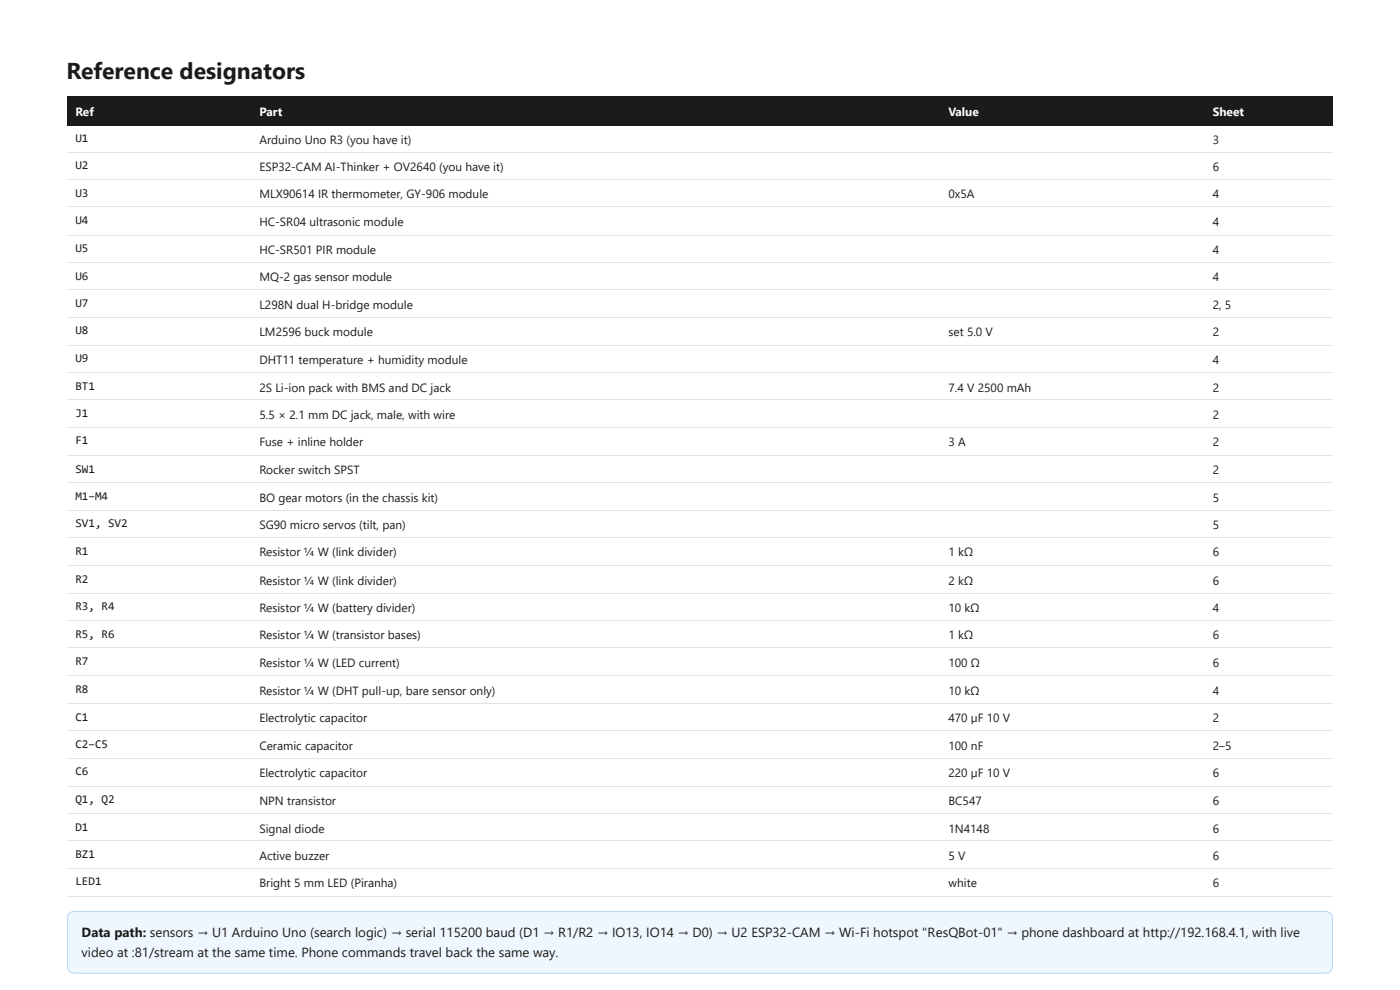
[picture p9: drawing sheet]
<svg xmlns="http://www.w3.org/2000/svg" width="420mm" height="297mm" viewBox="0 0 420 297" stroke-linecap="round" stroke-linejoin="round" font-family="sans-serif">
<defs><g id="words">
<text font-size="6.9" fill="#1b1b1b" x="20" y="23.8">Reference designators</text>
<g font-size="4" fill="#1b1b1b">
<text x="24.5" y="281.3">Data path: sensors → U1 Arduino Uno (search logic) → serial 115200 baud (D1 → R1/R2 → IO13, IO14 → D0) → U2 ESP32-CAM → Wi-Fi hotspot &quot;ResQBot-01&quot; → phone dashboard at http://192.168.4.1, with live</text>
<text x="24.5" y="287.1">video at :81/stream at the same time. Phone commands travel back the same way.</text>
</g>
<g font-size="3.6" fill="#fff">
<text x="22.6" y="34.7">Ref</text>
<text x="77.9" y="34.7">Part</text>
<text x="284.7" y="34.7">Value</text>
<text x="364" y="34.7">Sheet</text>
</g>
<g font-size="3.6" fill="#1b1b1b">
<text x="22.6" y="42.6">U1</text>
<text x="77.9" y="43.1">Arduino Uno R3 (you have it)</text>
<text x="364" y="43.1">3</text>
<text x="22.6" y="50.8">U2</text>
<text x="77.9" y="51.3">ESP32-CAM AI-Thinker + OV2640 (you have it)</text>
<text x="364" y="51.3">6</text>
<text x="22.6" y="59">U3</text>
<text x="77.9" y="59.5">MLX90614 IR thermometer, GY-906 module</text>
<text x="284.7" y="59.5">0x5A</text>
<text x="364" y="59.5">4</text>
<text x="22.6" y="67.2">U4</text>
<text x="77.9" y="67.7">HC-SR04 ultrasonic module</text>
<text x="364" y="67.7">4</text>
<text x="22.6" y="75.7">U5</text>
<text x="77.9" y="76.2">HC-SR501 PIR module</text>
<text x="364" y="76.2">4</text>
<text x="22.6" y="83.9">U6</text>
<text x="77.9" y="84.4">MQ-2 gas sensor module</text>
<text x="364" y="84.4">4</text>
<text x="22.6" y="92.1">U7</text>
<text x="77.9" y="92.6">L298N dual H-bridge module</text>
<text x="364" y="92.6">2, 5</text>
<text x="22.6" y="100.3">U8</text>
<text x="77.9" y="100.8">LM2596 buck module</text>
<text x="284.7" y="100.8">set 5.0 V</text>
<text x="364" y="100.8">2</text>
<text x="22.6" y="108.7">U9</text>
<text x="77.9" y="109.3">DHT11 temperature + humidity module</text>
<text x="364" y="109.3">4</text>
<text x="22.6" y="116.9">BT1</text>
<text x="77.9" y="117.5">2S Li-ion pack with BMS and DC jack</text>
<text x="284.7" y="117.5">7.4 V 2500 mAh</text>
<text x="364" y="117.5">2</text>
<text x="22.6" y="125.1">J1</text>
<text x="77.9" y="125.7">5.5 × 2.1 mm DC jack, male, with wire</text>
<text x="364" y="125.7">2</text>
<text x="22.6" y="133.4">F1</text>
<text x="77.9" y="133.9">Fuse + inline holder</text>
<text x="284.7" y="133.9">3 A</text>
<text x="364" y="133.9">2</text>
<text x="22.6" y="141.8">SW1</text>
<text x="77.9" y="142.3">Rocker switch SPST</text>
<text x="364" y="142.3">2</text>
<text x="22.6" y="150">M1–M4</text>
<text x="77.9" y="150.5">BO gear motors (in the chassis kit)</text>
<text x="364" y="150.5">5</text>
<text x="22.6" y="158.2">SV1, SV2</text>
<text x="77.9" y="158.8">SG90 micro servos (tilt, pan)</text>
<text x="364" y="158.8">5</text>
<text x="22.6" y="166.4">R1</text>
<text x="77.9" y="167">Resistor ¼ W (link divider)</text>
<text x="284.7" y="167">1 kΩ</text>
<text x="364" y="167">6</text>
<text x="22.6" y="174.9">R2</text>
<text x="77.9" y="175.4">Resistor ¼ W (link divider)</text>
<text x="284.7" y="175.4">2 kΩ</text>
<text x="364" y="175.4">6</text>
<text x="22.6" y="183.1">R3, R4</text>
<text x="77.9" y="183.6">Resistor ¼ W (battery divider)</text>
<text x="284.7" y="183.6">10 kΩ</text>
<text x="364" y="183.6">4</text>
<text x="22.6" y="191.3">R5, R6</text>
<text x="77.9" y="191.8">Resistor ¼ W (transistor bases)</text>
<text x="284.7" y="191.8">1 kΩ</text>
<text x="364" y="191.8">6</text>
<text x="22.6" y="199.5">R7</text>
<text x="77.9" y="200">Resistor ¼ W (LED current)</text>
<text x="284.7" y="200">100 Ω</text>
<text x="364" y="200">6</text>
<text x="22.6" y="208">R8</text>
<text x="77.9" y="208.5">Resistor ¼ W (DHT pull-up, bare sensor only)</text>
<text x="284.7" y="208.5">10 kΩ</text>
<text x="364" y="208.5">4</text>
<text x="22.6" y="216.2">C1</text>
<text x="77.9" y="216.7">Electrolytic capacitor</text>
<text x="284.7" y="216.7">470 µF 10 V</text>
<text x="364" y="216.7">2</text>
<text x="22.6" y="224.4">C2–C5</text>
<text x="77.9" y="224.9">Ceramic capacitor</text>
<text x="284.7" y="224.9">100 nF</text>
<text x="364" y="224.9">2–5</text>
<text x="22.6" y="232.6">C6</text>
<text x="77.9" y="233.1">Electrolytic capacitor</text>
<text x="284.7" y="233.1">220 µF 10 V</text>
<text x="364" y="233.1">6</text>
<text x="22.6" y="241">Q1, Q2</text>
<text x="77.9" y="241.6">NPN transistor</text>
<text x="284.7" y="241.6">BC547</text>
<text x="364" y="241.6">6</text>
<text x="22.6" y="249.2">D1</text>
<text x="77.9" y="249.8">Signal diode</text>
<text x="284.7" y="249.8">1N4148</text>
<text x="364" y="249.8">6</text>
<text x="22.6" y="257.4">BZ1</text>
<text x="77.9" y="258">Active buzzer</text>
<text x="284.7" y="258">5 V</text>
<text x="364" y="258">6</text>
<text x="22.6" y="265.6">LED1</text>
<text x="77.9" y="266.2">Bright 5 mm LED (Piranha)</text>
<text x="284.7" y="266.2">white</text>
<text x="364" y="266.2">6</text>
</g>
</g></defs>
<g fill="#1b1b1b">
<path d="M20.1 28.8h55v8.8h-55z"/>
<path d="M75.1 28.8h206.9v8.8h-206.9z"/>
<path d="M282 28.8h79.4v8.8h-79.4z"/>
<path d="M361.4 28.8h38.6v8.8h-38.6z"/>
</g>
<g fill="none" stroke="#dde3ea" stroke-width=".3">
<path d="M20.1 45.6h379.9M20.1 53.8h379.9M20.1 62h379.9M20.1 70.5h379.9M20.1 78.7h379.9M20.1 86.9h379.9M20.1 95.1h379.9M20.1 103.6h379.9M20.1 111.8h379.9M20.1 120h379.9M20.1 128.2h379.9M20.1 136.7h379.9"/>
<path d="M20.1 144.9h379.9M20.1 153.1h379.9M20.1 161.3h379.9M20.1 169.7h379.9M20.1 177.9h379.9M20.1 186.1h379.9M20.1 194.3h379.9M20.1 202.8h379.9M20.1 211h379.9M20.1 219.2h379.9M20.1 227.4h379.9M20.1 235.9h379.9"/>
<path d="M20.1 244.1h379.9M20.1 252.3h379.9M20.1 260.5h379.9M20.1 268.9h379.9"/>
</g>
<path d="M20.8 274l.7-.4 .7-.2h375.7a1.98 1.98 0 0 1 2 2v14.6a1.98 1.98 0 0 1-2 2h-375.7a1.98 1.98 0 0 1-2-2v-14.6l.2-.7z" fill="#eef6ff"/>
<path d="M20.8 274l.7-.4 .7-.2h375.7a1.98 1.98 0 0 1 2 2v14.6a1.98 1.98 0 0 1-2 2h-375.7a1.98 1.98 0 0 1-2-2v-14.6l.2-.7z" fill="none" stroke="#b8d4f5" stroke-width=".3"/>
<use href="#words"/>
</svg>
